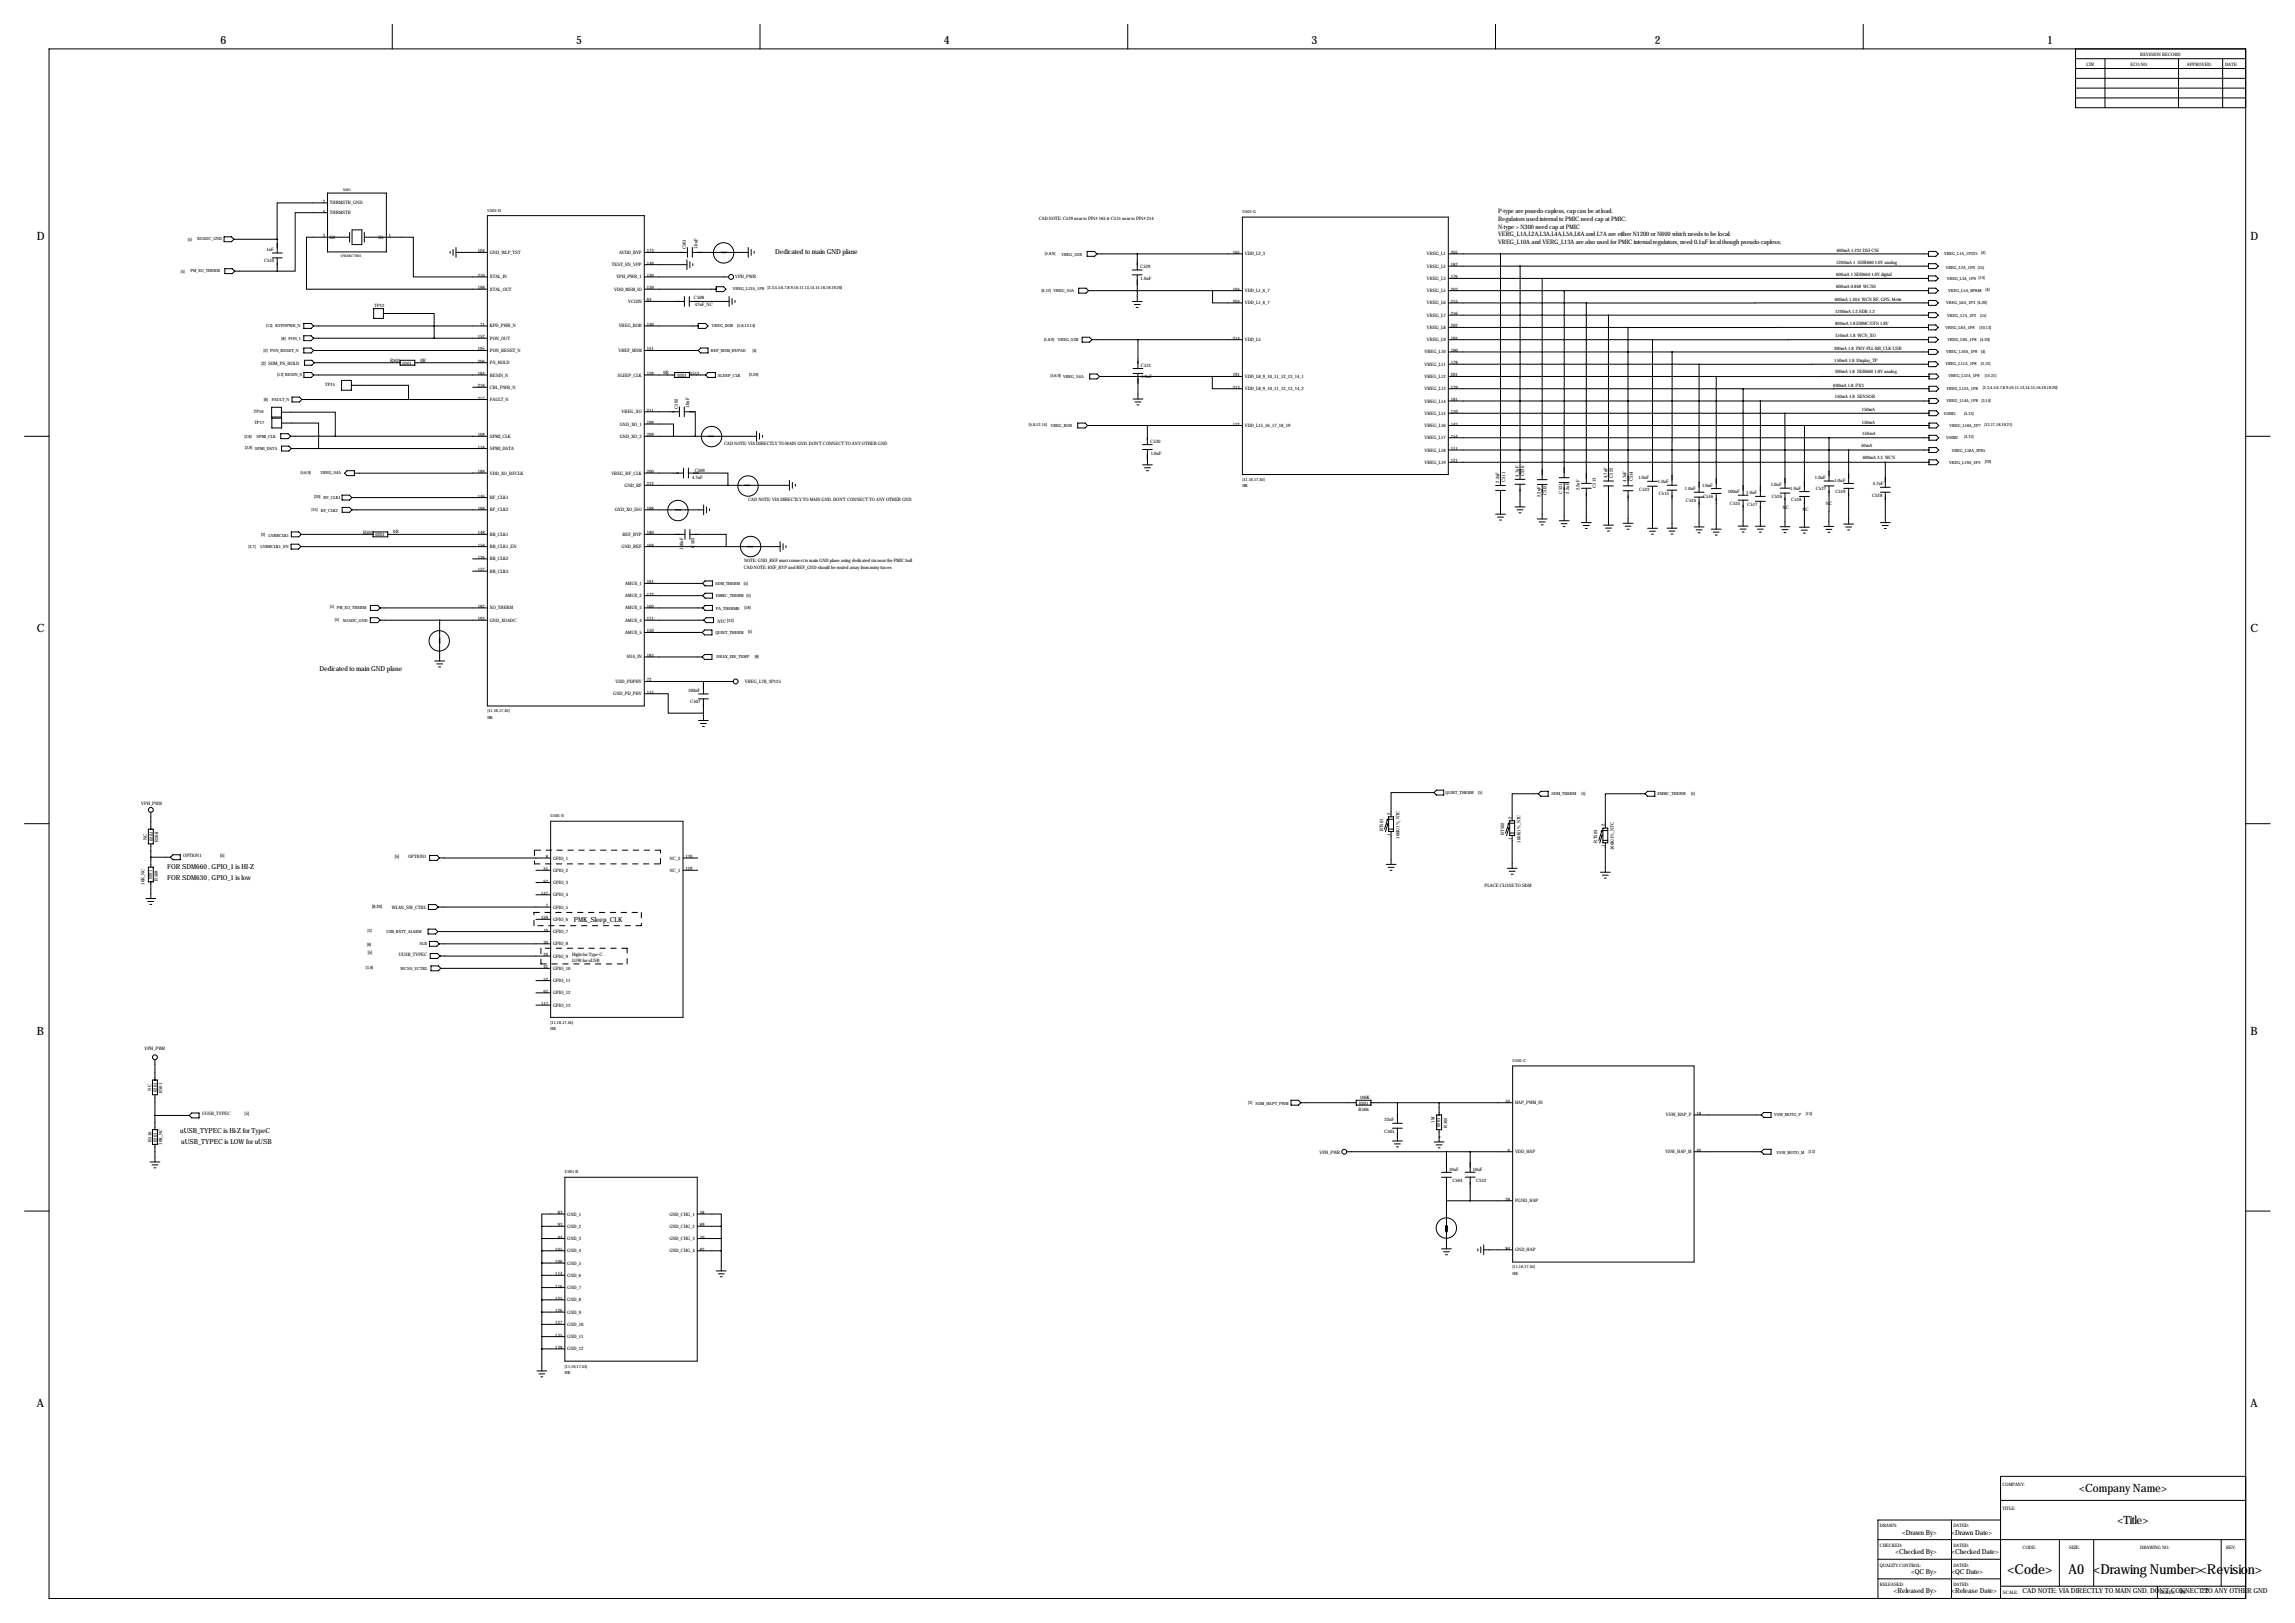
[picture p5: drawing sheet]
<svg xmlns="http://www.w3.org/2000/svg" width="1189mm" height="841mm" viewBox="0 0 1189 841" stroke-linecap="round" stroke-linejoin="round" font-family="sans-serif">
<defs><g id="words">
<g font-size="7.1">
<text x="1040" y="815">&lt;Code&gt;</text>
<text x="1072" y="815">A0 &lt;Drawing Number&gt;&lt;Revision&gt;</text>
</g>
<g font-size="5.9">
<text x="114" y="23">6</text>
<text x="298" y="23">5</text>
<text x="489" y="23">4</text>
<text x="679" y="23">3</text>
<text x="857" y="23">2</text>
<text x="1060" y="23">1</text>
<text x="19" y="124">D</text>
<text x="1166" y="124">D</text>
<text x="19" y="328">C</text>
<text x="1166" y="328">C</text>
<text x="19" y="536">B</text>
<text x="1166" y="536">B</text>
<text x="19" y="729">A</text>
<text x="1166" y="729">A</text>
<text x="1077" y="773">&lt;Company Name&gt;</text>
<text x="1097" y="789">&lt;Title&gt;</text>
</g>
<g font-size="3.6">
<text x="402" y="132">Dedicated to main GND plane</text>
<text x="166" y="348">Dedicated to main GND plane</text>
<text x="87" y="450">FOR SDM660 , GPIO_1 is HI-Z</text>
<text x="87" y="456">FOR SDM630 , GPIO_1 is low</text>
<text x="297" y="478">PMK_Sleep_CLK</text>
<text x="93" y="587">uUSB_TYPEC is Hi-Z for TypeC</text>
<text x="94" y="593">uUSB_TYPEC is LOWfor uUSB</text>
<text x="985" y="795">&lt;Drawn By&gt;</text>
<text x="1011" y="795">&lt;Drawn Date&gt;</text>
<text x="982" y="805">&lt;Checked By&gt;</text>
<text x="1011" y="805">&lt;Checked Date&gt;</text>
<text x="990" y="815">&lt;QC By&gt;</text>
<text x="1011" y="815">&lt;QC Date&gt;</text>
<text x="981" y="825">&lt;Released By&gt;</text>
<text x="1011" y="825">&lt;Release Date&gt;</text>
<text x="1048" y="825">CAD NOTE: VIA DIRECTLY TO MAIN GND. DON'T CONNECT TO ANY OTHER GND</text>
<text x="1129" y="825">5</text>
<text x="1140" y="825">22</text>
</g>
<g font-size="3.2">
<text x="776" y="110">P-type are psuedo-capless, cap can be at load.</text>
<text x="776" y="115">Regulators used internal to PMIC need cap at PMIC.</text>
<text x="776" y="119">N-type &gt; N300 need cap at PMIC</text>
<text x="776" y="122">VERG_L1A,L2A,L3A,L4A,L5A,L6A and L7A are either N1200 or N600 which needs to be local;</text>
<text x="776" y="127">VREG_L10A and VERG_L13A are also used for PMIC internal regulators, need 0.1uF local though pseudo-capless;</text>
</g>
<g font-size="2.4">
<text x="1109" y="29">REVISION RECORD</text>
<text x="1081" y="34">LTR</text>
<text x="1104" y="34">ECO NO:</text>
<text x="1133" y="34">APPROVED:</text>
<text x="1153" y="34">DATE:</text>
<text x="167" y="105">2</text>
<text x="171" y="106">THRMSTR_GND</text>
<text x="167" y="110">4</text>
<text x="171" y="111">THRMSTR</text>
<text x="538" y="114">CAD NOTE: C529 near to PIN# 165 &amp; C531 near to PIN# 214</text>
<text x="167" y="123">3</text>
<text x="171" y="124">H2</text>
<text x="196" y="124">H1</text>
<text x="201" y="123">1</text>
<text x="138" y="130">1nF</text>
<text x="248" y="131">104</text>
<text x="254" y="132">GND_W</text>
<text x="262" y="132">LP_TST</text>
<text x="321" y="132">AVDD_BYP</text>
<text x="335" y="131">173</text>
<text x="355" y="129" transform="rotate(-90 355 129)">C501</text>
<text x="361" y="129" transform="rotate(-90 361 129)">1.0uF</text>
<text x="639" y="132">165</text>
<text x="752" y="132">205</text>
<text x="951" y="130">600mA 1.232 DSI-CSI</text>
<text x="137" y="136">C510</text>
<text x="317" y="138">TEST_EN_VPP</text>
<text x="335" y="137">149</text>
<text x="645" y="132">VDD_L2_3</text>
<text x="739" y="132">VREG_L1</text>
<text x="752" y="138">187</text>
<text x="951" y="137">1200mA 1 SDR660 1.0V analog</text>
<text x="248" y="143">210</text>
<text x="335" y="143">130</text>
<text x="591" y="139">C529</text>
<text x="739" y="139">VREG_L2</text>
<text x="951" y="143">600mA 1 SDR660 1.0V digital</text>
<text x="248" y="150">198</text>
<text x="254" y="144">XTAL_IN</text>
<text x="319" y="144">VPH_PW</text>
<text x="329" y="144">R_1</text>
<text x="335" y="150">139</text>
<text x="381" y="144">VPH_PW</text>
<text x="390" y="144">R</text>
<text x="591" y="145">1.0uF</text>
<text x="739" y="145">VREG_L3</text>
<text x="752" y="144">176</text>
<text x="951" y="149">600mA 0.848 W</text>
<text x="967" y="149">CSS</text>
<text x="254" y="151">XTAL_OUT</text>
<text x="318" y="151">VDD_MSM_IO</text>
<text x="359" y="155">C508</text>
<text x="639" y="151">194</text>
<text x="645" y="151">VDD_L1_6_7</text>
<text x="739" y="151">VREG_L5</text>
<text x="752" y="151">203</text>
<text x="950" y="156">600mA 1.304 W</text>
<text x="966" y="156">CN RF, GPS, Metis</text>
<text x="325" y="157">VCOIN</text>
<text x="335" y="156">64</text>
<text x="360" y="159">47uF_NC</text>
<text x="639" y="157">204</text>
<text x="645" y="158">VDD_L1_6_7</text>
<text x="739" y="158">VREG_L6</text>
<text x="752" y="157">215</text>
<text x="739" y="164">VREG_L7</text>
<text x="752" y="163">216</text>
<text x="951" y="162">1200mA 1.2 SDR 1.2</text>
<text x="249" y="169">71</text>
<text x="254" y="170">KPD_PW</text>
<text x="263" y="170">R_N</text>
<text x="321" y="170">VREG_BOB</text>
<text x="335" y="169">140</text>
<text x="739" y="170">VREG_L8</text>
<text x="752" y="170">202</text>
<text x="951" y="168">800mA 1.8 EMMC/UFS 1.8V</text>
<text x="248" y="175">152</text>
<text x="254" y="176">PON_OUT</text>
<text x="639" y="176">214</text>
<text x="645" y="177">VDD_L5</text>
<text x="739" y="177">VREG_L9</text>
<text x="752" y="176">192</text>
<text x="951" y="174">150mA 1.8 W</text>
<text x="964" y="174">CN_XO</text>
<text x="248" y="182">195</text>
<text x="254" y="182">PON_RESET_N</text>
<text x="320" y="182">VREF_MSM</text>
<text x="335" y="182">151</text>
<text x="738" y="183">VREG_L10</text>
<text x="752" y="182">190</text>
<text x="950" y="181">300mA 1.8 PHY-PLL-BB_CLK-USB</text>
<text x="135" y="189">[2] SDM_PS_HOLD</text>
<text x="202" y="188">R503</text>
<text x="209" y="189">0201</text>
<text x="218" y="187">0R</text>
<text x="248" y="188">206</text>
<text x="254" y="189">PS_HOLD</text>
<text x="591" y="190">C531</text>
<text x="738" y="189">VREG_L11</text>
<text x="752" y="189">178</text>
<text x="950" y="188">150mA 1.8 Display_TP</text>
<text x="248" y="194">184</text>
<text x="254" y="195">RESIN_N</text>
<text x="320" y="195">SLEEP_CLK</text>
<text x="335" y="194">128</text>
<text x="344" y="194">0R</text>
<text x="351" y="195">0201</text>
<text x="357" y="194">R512</text>
<text x="591" y="196">1.0uF</text>
<text x="639" y="195">191</text>
<text x="645" y="196">VDD_L8_9_10_11_12_13_14_1</text>
<text x="738" y="196">VREG_L12</text>
<text x="752" y="195">201</text>
<text x="950" y="193">300mA 1.8 SDR660 1.8V analog,</text>
<text x="248" y="201">218</text>
<text x="254" y="201">CBL_PW</text>
<text x="263" y="201">R_N</text>
<text x="639" y="201">213</text>
<text x="645" y="202">VDD_L8_9_10_11_12_13_14_2</text>
<text x="738" y="202">VREG_L13</text>
<text x="752" y="201">179</text>
<text x="950" y="200">600mA 1.8 PX3</text>
<text x="248" y="207">217</text>
<text x="254" y="208">FAULT_N</text>
<text x="738" y="208">VREG_L14</text>
<text x="752" y="208">181</text>
<text x="950" y="206">150mA 1.8 SENSOR</text>
<text x="322" y="214">VREG_XO</text>
<text x="335" y="213">211</text>
<text x="351" y="212" transform="rotate(-90 351 212)">C502</text>
<text x="357" y="212" transform="rotate(-90 357 212)">1.0uF</text>
<text x="738" y="215">VREG_L15</text>
<text x="752" y="214">110</text>
<text x="964" y="213">150mA</text>
<text x="321" y="220">GND_XO_1</text>
<text x="335" y="220">199</text>
<text x="639" y="220">132</text>
<text x="645" y="221">VDD_L15_16_17_18_19</text>
<text x="738" y="221">VREG_L16</text>
<text x="752" y="220">143</text>
<text x="964" y="219">150mA</text>
<text x="248" y="226">108</text>
<text x="254" y="227">SPMI_CLK</text>
<text x="321" y="227">GND_XO_2</text>
<text x="335" y="226">209</text>
<text x="738" y="228">VREG_L17</text>
<text x="752" y="227">154</text>
<text x="965" y="225">150mA</text>
<text x="248" y="232">118</text>
<text x="254" y="233">SPMI_DATA</text>
<text x="375" y="230">CAD NOTE: VIA DIRECTLY TO MAIN GND. DON'T CONNECT TO ANY OTHER GND</text>
<text x="596" y="230">C530</text>
<text x="738" y="234">VREG_L18</text>
<text x="752" y="233">111</text>
<text x="964" y="232">50mA</text>
<text x="596" y="235">1.0uF</text>
<text x="752" y="239">121</text>
<text x="965" y="238">600mA 3.3 W</text>
<text x="979" y="238">CN</text>
<text x="248" y="245">189</text>
<text x="254" y="246">VDD_XO_RFCLK</text>
<text x="317" y="246">VREG_RF_CLK</text>
<text x="335" y="245">200</text>
<text x="360" y="244">C509</text>
<text x="738" y="240">VREG_L19</text>
<text x="335" y="251">212</text>
<text x="359" y="248">4.7uF</text>
<text x="777" y="250" transform="rotate(-90 777 250)">2.2uF</text>
<text x="780" y="250" transform="rotate(-90 780 250)">C511</text>
<text x="787" y="247" transform="rotate(-90 787 247)">4.7uF</text>
<text x="790" y="247" transform="rotate(-90 790 247)">C520</text>
<text x="833" y="248" transform="rotate(-90 833 248)">4.7uF</text>
<text x="836" y="247" transform="rotate(-90 836 247)">C522</text>
<text x="842" y="249" transform="rotate(-90 842 249)">4.7uF</text>
<text x="846" y="249" transform="rotate(-90 846 249)">C514</text>
<text x="849" y="248">1.0uF</text>
<text x="859" y="250">1.0uF</text>
<text x="917" y="252">1.0uF</text>
<text x="940" y="248">1.0uF</text>
<text x="950" y="249">1.0uF</text>
<text x="970" y="251">4.7uF</text>
<text x="248" y="258">146</text>
<text x="324" y="252">GND_RF</text>
<text x="798" y="258" transform="rotate(-90 798 258)">2.2uF</text>
<text x="801" y="257" transform="rotate(-90 801 257)">C512</text>
<text x="809" y="256" transform="rotate(-90 809 256)">C521</text>
<text x="813" y="256" transform="rotate(-90 813 256)">2.2uF</text>
<text x="818" y="254" transform="rotate(-90 818 254)">2.2uF</text>
<text x="827" y="253" transform="rotate(-90 827 253)">C513</text>
<text x="849" y="254">C523</text>
<text x="859" y="256">C515</text>
<text x="873" y="254">1.0uF</text>
<text x="882" y="252">1.0uF</text>
<text x="882" y="258">C516</text>
<text x="895" y="256">100nF</text>
<text x="905" y="256">1.0uF</text>
<text x="918" y="258">C526</text>
<text x="927" y="254">1.0uF</text>
<text x="941" y="254">C527</text>
<text x="951" y="255">C519</text>
<text x="970" y="257">C528</text>
<text x="254" y="259">RF_CLK1</text>
<text x="388" y="259">CAD NOTE: VIA DIRECTLY TO MAIN GND. DON'T CONNECT TO ANY OTHER GND</text>
<text x="873" y="260">C524</text>
<text x="896" y="261">C525</text>
<text x="905" y="262">C517</text>
<text x="924" y="264">NC</text>
<text x="928" y="260">C518</text>
<text x="946" y="262">NC</text>
<text x="248" y="264">168</text>
<text x="254" y="265">RF_CLK2</text>
<text x="318" y="265">GND_XO_ISO</text>
<text x="335" y="264">188</text>
<text x="934" y="265">NC</text>
<text x="188" y="277">R507</text>
<text x="195" y="278">0201</text>
<text x="204" y="276">0R</text>
<text x="248" y="277">148</text>
<text x="254" y="278">BB_CLK1</text>
<text x="322" y="278">REF_BYP</text>
<text x="335" y="277">180</text>
<text x="248" y="283">158</text>
<text x="254" y="284">BB_CLK1_EN</text>
<text x="322" y="284">GND_REF</text>
<text x="335" y="283">169</text>
<text x="354" y="285" transform="rotate(-90 354 285)">100nF</text>
<text x="360" y="284" transform="rotate(-90 360 284)">C503</text>
<text x="248" y="289">136</text>
<text x="254" y="290">BB_CLK2</text>
<text x="385" y="291">NOTE: GND_REF must connect to main GND plane using dedicated via near the PMIC ball</text>
<text x="248" y="296">137</text>
<text x="254" y="297">BB_CLK3</text>
<text x="385" y="294">CAD NOTE: REF_BYP and REF_GND should be routed away from noisy traces</text>
<text x="324" y="303">AMUX_1</text>
<text x="335" y="302">161</text>
<text x="324" y="309">AMUX_2</text>
<text x="335" y="309">172</text>
<text x="248" y="315">182</text>
<text x="254" y="316">XO_THERM</text>
<text x="324" y="316">AMUX_3</text>
<text x="335" y="315">160</text>
<text x="248" y="321">193</text>
<text x="254" y="322">GND_XOADC</text>
<text x="324" y="322">AMUX_4</text>
<text x="335" y="321">171</text>
<text x="372" y="323">NTC[12]</text>
<text x="324" y="328">AMUX_5</text>
<text x="335" y="328">150</text>
<text x="324" y="341">ANA_IN</text>
<text x="335" y="340">183</text>
<text x="319" y="354">VDD_PDPHY</text>
<text x="335" y="353">72</text>
<text x="335" y="359">115</text>
<text x="356" y="358">100nF</text>
<text x="386" y="354">VREG_L7B_3P125</text>
<text x="318" y="360">GND_PD_PHY</text>
<text x="358" y="364">C507</text>
<text x="73" y="417">VPH_PW</text>
<text x="82" y="417">R</text>
<text x="720" y="422" transform="rotate(-90 720 422)">2</text>
<text x="783" y="424" transform="rotate(-90 783 424)">2</text>
<text x="716" y="431" transform="rotate(-90 716 431)">RT501</text>
<text x="831" y="428" transform="rotate(-90 831 428)">2</text>
<text x="76" y="435" transform="rotate(-90 76 435)">NC</text>
<text x="79" y="436" transform="rotate(-90 79 436)">0201</text>
<text x="82" y="436" transform="rotate(-90 82 436)">R508</text>
<text x="720" y="433" transform="rotate(-90 720 433)">1</text>
<text x="725" y="434" transform="rotate(-90 725 434)">100K/1%_NTC</text>
<text x="779" y="433" transform="rotate(-90 779 433)">RT502</text>
<text x="783" y="435" transform="rotate(-90 783 435)">1</text>
<text x="788" y="436" transform="rotate(-90 788 436)">100K/1%_NTC</text>
<text x="827" y="436" transform="rotate(-90 827 436)">RT503</text>
<text x="114" y="444">[5]</text>
<text x="831" y="439" transform="rotate(-90 831 439)">1</text>
<text x="836" y="440" transform="rotate(-90 836 440)">100K/1%_NTC</text>
<text x="95" y="444">OPTION1</text>
<text x="205" y="444">[5]</text>
<text x="211" y="444">OPTION1</text>
<text x="283" y="444">8</text>
<text x="287" y="445">GPIO_1</text>
<text x="347" y="445">NC_2</text>
<text x="355" y="444">170</text>
<text x="79" y="456" transform="rotate(-90 79 456)">0201</text>
<text x="282" y="451">51</text>
<text x="287" y="452">GPIO_2</text>
<text x="347" y="452">NC_1</text>
<text x="355" y="451">129</text>
<text x="75" y="458" transform="rotate(-90 75 458)">10K_NC</text>
<text x="82" y="456" transform="rotate(-90 82 456)">R509</text>
<text x="282" y="457">63</text>
<text x="287" y="458">GPIO_3</text>
<text x="769" y="459">PLACE CLOSE TO SDM</text>
<text x="280" y="463">147</text>
<text x="287" y="464">GPIO_4</text>
<text x="193" y="470">[8,20]</text>
<text x="203" y="471">W</text>
<text x="205" y="471">LAN_SW</text>
<text x="214" y="471">_CTRL</text>
<text x="283" y="470">7</text>
<text x="287" y="471">GPIO_5</text>
<text x="280" y="476">159</text>
<text x="287" y="477">GPIO_6</text>
<text x="282" y="483">19</text>
<text x="287" y="483">GPIO_7</text>
<text x="282" y="489">30</text>
<text x="287" y="490">GPIO_8</text>
<text x="191" y="494">[5]</text>
<text x="207" y="495">UUSB_TYPEC</text>
<text x="282" y="495">29</text>
<text x="287" y="496">GPIO_9</text>
<text x="296" y="495">Hight for Type-C</text>
<text x="282" y="502">41</text>
<text x="287" y="502">GPIO_10</text>
<text x="296" y="499">LOWfor uUSB</text>
<text x="282" y="508">52</text>
<text x="287" y="509">GPIO_11</text>
<text x="282" y="514">62</text>
<text x="287" y="515">GPIO_12</text>
<text x="280" y="521">117</text>
<text x="287" y="521">GPIO_13</text>
<text x="75" y="544">VPH_PW</text>
<text x="84" y="544">R</text>
<text x="78" y="565" transform="rotate(-90 78 565)">NC</text>
<text x="81" y="566" transform="rotate(-90 81 566)">0201</text>
<text x="84" y="566" transform="rotate(-90 84 566)">R501</text>
<text x="704" y="569">100K</text>
<text x="704" y="575">R506</text>
<text x="704" y="572">0201</text>
<text x="780" y="571">50</text>
<text x="785" y="572">HAP_PW</text>
<text x="794" y="572">M_IN</text>
<text x="105" y="578">UUSB_TYPEC</text>
<text x="127" y="578">[5]</text>
<text x="717" y="581">22nF</text>
<text x="743" y="581" transform="rotate(-90 743 581)">1M</text>
<text x="863" y="578">VSW</text>
<text x="868" y="578">_HAP_P</text>
<text x="879" y="578">18</text>
<text x="717" y="587">C505</text>
<text x="746" y="584" transform="rotate(-90 746 584)">0201</text>
<text x="750" y="584" transform="rotate(-90 750 584)">R505</text>
<text x="78" y="592" transform="rotate(-90 78 592)">R510</text>
<text x="81" y="591" transform="rotate(-90 81 591)">0201</text>
<text x="84" y="593" transform="rotate(-90 84 593)">10K_NC</text>
<text x="684" y="598">VPH_PW</text>
<text x="693" y="598">R</text>
<text x="781" y="597">6</text>
<text x="785" y="597">VDD_HAP</text>
<text x="863" y="597">VSW</text>
<text x="868" y="597">_HAP_M</text>
<text x="879" y="597">40</text>
<text x="751" y="606">10uF</text>
<text x="763" y="606">10uF</text>
<text x="752" y="612">C504</text>
<text x="765" y="612">C532</text>
<text x="780" y="622">28</text>
<text x="785" y="623">PGND_HAP</text>
<text x="289" y="629">83</text>
<text x="294" y="630">GND_1</text>
<text x="347" y="630">GND_CHG_1</text>
<text x="362" y="629">58</text>
<text x="289" y="635">93</text>
<text x="294" y="636">GND_2</text>
<text x="347" y="636">GND_CHG_2</text>
<text x="362" y="635">69</text>
<text x="289" y="642">94</text>
<text x="362" y="642">70</text>
<text x="288" y="648">105</text>
<text x="294" y="642">GND_3</text>
<text x="347" y="642">GND_CHG_3</text>
<text x="362" y="648">82</text>
<text x="780" y="647">84</text>
<text x="294" y="649">GND_4</text>
<text x="347" y="649">GND_CHG_4</text>
<text x="785" y="648">GND_HAP</text>
<text x="288" y="654">106</text>
<text x="294" y="655">GND_5</text>
<text x="288" y="661">114</text>
<text x="294" y="661">GND_6</text>
<text x="288" y="667">116</text>
<text x="294" y="668">GND_7</text>
<text x="288" y="673">125</text>
<text x="294" y="674">GND_8</text>
<text x="288" y="680">126</text>
<text x="294" y="680">GND_9</text>
<text x="288" y="686">127</text>
<text x="294" y="687">GND_10</text>
<text x="288" y="692">135</text>
<text x="294" y="693">GND_11</text>
<text x="288" y="699">138</text>
<text x="294" y="699">GND_12</text>
<text x="1037" y="770">COMPANY:</text>
<text x="1037" y="782">TITLE:</text>
<text x="974" y="791">DRAW</text>
<text x="981" y="791">N:</text>
<text x="1012" y="791">DATED:</text>
<text x="974" y="801">CHECKED:</text>
<text x="1012" y="801">DATED:</text>
<text x="1048" y="803">CODE:</text>
<text x="1072" y="803">SIZE:</text>
<text x="1109" y="803">DRAW</text>
<text x="1116" y="803">ING NO:</text>
<text x="1153" y="803">REV:</text>
<text x="974" y="811">QUALITY CONTROL:</text>
<text x="1012" y="811">DATED:</text>
<text x="974" y="822">RELEASED:</text>
<text x="1012" y="822">DATED:</text>
<text x="1038" y="825">SCALE:</text>
<text x="1119" y="825">SHEET:</text>
<text x="1130" y="825">OF</text>
</g>
<g font-size="2.3">
<text x="194" y="159">TP12</text>
<text x="168" y="200">TP15</text>
<text x="132" y="214">TP16</text>
<text x="132" y="220">TP17</text>
</g>
<g font-size="2.2">
<text x="252" y="110">U501-D</text>
<text x="644" y="110">U501-G</text>
<text x="97" y="125">[5]</text>
<text x="102" y="125">XOADC_GND</text>
<text x="541" y="132">[5,8,9]</text>
<text x="550" y="132">VREG_S2B</text>
<text x="1007" y="132">VREG_L1A_1P225 [4]</text>
<text x="94" y="142">[5]</text>
<text x="99" y="141">PM_XO_THERM</text>
<text x="1008" y="139">VREG_L2A_1P0 [15]</text>
<text x="1008" y="145">VREG_L3A_1P0 [15]</text>
<text x="380" y="150">VREG_L13A_1P8 [2,3,4,5,6,7,8,9,10,11,13,14,15,16,18,19,20]</text>
<text x="540" y="151">[6,12] VREG_S5A</text>
<text x="1009" y="151">VREG_L5A_0P848 [4]</text>
<text x="1008" y="158">VREG_L6A_1P3 [4,20]</text>
<text x="1009" y="164">VREG_L7A_1P2 [15]</text>
<text x="138" y="169">[13] KYPDPW</text>
<text x="152" y="169">R_N</text>
<text x="369" y="170">VREG_BOB</text>
<text x="382" y="169">[5,8,12,14]</text>
<text x="1008" y="170">VREG_L8A_1P8</text>
<text x="1025" y="170">[10,13]</text>
<text x="146" y="176">[8] PON_1</text>
<text x="541" y="177">[5,8,9]</text>
<text x="548" y="177">VREG_S2B</text>
<text x="1009" y="177">VREG_L9A_1P8 [4,20]</text>
<text x="137" y="183">[2] PON_RESET_N</text>
<text x="368" y="182">REF_MSM_HVPAD</text>
<text x="390" y="182">[4]</text>
<text x="1008" y="183">VREG_L10A_1P8 [4]</text>
<text x="1008" y="189">VREG_L11A_1P8</text>
<text x="1026" y="189">[3,12]</text>
<text x="144" y="195">[13] RESIN_N</text>
<text x="372" y="195">SLEEP_CLK</text>
<text x="388" y="195">[2,20]</text>
<text x="544" y="195">[5,6,9] VREG_S4A</text>
<text x="1009" y="195">VREG_L12A_1P8</text>
<text x="1028" y="195">[15,21]</text>
<text x="1008" y="202">VREG_L13A_1P8</text>
<text x="1027" y="202">[2,3,4,5,6,7,8,9,10,11,13,14,15,16,18,19,20]</text>
<text x="137" y="208">[8]</text>
<text x="141" y="208">FAULT_N</text>
<text x="1008" y="208">VREG_L14A_1P8 [3,14]</text>
<text x="1007" y="215">VSIM1</text>
<text x="1018" y="215">[4,13]</text>
<text x="533" y="221">[5,8,12,14]</text>
<text x="544" y="221">VREG_BOB</text>
<text x="1010" y="221">VREG_L16A_2P7 [13,17,18,19,21]</text>
<text x="127" y="227">[2,8]</text>
<text x="133" y="227">SPMI_CLK</text>
<text x="1008" y="227">VSIM2</text>
<text x="1018" y="227">[4,13]</text>
<text x="127" y="233">[2,8] SPMI_DATA</text>
<text x="1011" y="234">VREG_L18A_2P85</text>
<text x="1028" y="240">[20]</text>
<text x="156" y="245">[5,6,9]</text>
<text x="166" y="246">VREG_S4A</text>
<text x="1010" y="240">VREG_L19A_3P3</text>
<text x="644" y="249">[11,16,17,45]</text>
<text x="644" y="252">HK</text>
<text x="163" y="258">[20] RF_CLK1</text>
<text x="161" y="265">[15]</text>
<text x="166" y="265">RF_CLK2</text>
<text x="135" y="278">[2]</text>
<text x="139" y="278">LNBBCLK1</text>
<text x="129" y="284">[2,7]</text>
<text x="135" y="284">LNBBCLK1_EN</text>
<text x="370" y="303">SDM_THERM [5]</text>
<text x="371" y="309">EMMC_THERM [5]</text>
<text x="171" y="315">[5] PM_XO_THERM</text>
<text x="371" y="316">PA_THERM0</text>
<text x="386" y="316">[18]</text>
<text x="173" y="322">[5]</text>
<text x="178" y="322">XOADC_GND</text>
<text x="371" y="328">QUIET_THERM [5]</text>
<text x="371" y="341">DRAX_DIE_TEMP</text>
<text x="391" y="341">[8]</text>
<text x="252" y="369">[11,16,17,45]</text>
<text x="252" y="372">HK</text>
<text x="749" y="411">QUIET_THERM [5]</text>
<text x="804" y="412">SDM_THERM</text>
<text x="819" y="412">[5]</text>
<text x="859" y="412">EMMC_THERM</text>
<text x="876" y="412">[5]</text>
<text x="285" y="423">U501-E</text>
<text x="190" y="483">[3]</text>
<text x="200" y="483">UIM_BATT_ALARM</text>
<text x="190" y="490">[8]</text>
<text x="217" y="490">SLB</text>
<text x="190" y="502">[3,8]</text>
<text x="208" y="502">W</text>
<text x="209" y="502">CSS_VCTRL</text>
<text x="285" y="534">HK</text>
<text x="285" y="530">[11,16,17,45]</text>
<text x="784" y="550">U501-C</text>
<text x="647" y="572">[3]</text>
<text x="650" y="572">SDM_HAPT_PW</text>
<text x="666" y="572">M</text>
<text x="919" y="578">VSW</text>
<text x="924" y="578">_MOTO_P</text>
<text x="935" y="578">[13]</text>
<text x="920" y="598">VSW</text>
<text x="925" y="598">_MOTO_M [13]</text>
<text x="293" y="608">U501-B</text>
<text x="784" y="657">[11,16,17,45]</text>
<text x="784" y="660">HK</text>
<text x="293" y="712">HK</text>
<text x="293" y="708">[11,16,17,45]</text>
</g>
<g font-size="1.9">
<text x="178" y="99">X501</text>
<text x="177" y="133">OW</text>
<text x="180" y="133">38477001</text>
</g>
</g></defs>
<g fill="none" stroke="#000" stroke-width=".52">
<path d="M203 13v12M394 13v12M584 13v12M775 13v12M965 13v12M25 25h1138v803h-1138zM1075 25v31h88M1075 30h88M1075 35h88M1090 30v26M1129 30v26M1151 30v26"/>
<path d="M1075 41h88M1075 46h88M1075 51h88M170 110h-17v30h-9M170 105h-26v19M170 100h30v30h-30zM182 119h5v8h-5zM252 112h82v254h-82zM644 112h106v134h-106zM116 123h4l1 1-1 1h-4zM116 139h4l2 1-2 2h-4zM121 124h23"/>
<path d="M141 134h5M141 131h5M144 124v7M144 134v6M181 123h-22v27h93M181 120v5M189 123h25v20h38M189 120v5M233 130v1M235 129v3M236 131h16M236 128v5"/>
<path d="M334 131h22M334 137h22M356 135v5M356 128v5M357 136v3M359 131h15M359 128v5M359 137v1M376 131h12M388 128v5M389 129v3M391 130v1"/>
<path d="M563 130h4l1 2-1 1h-4zM568 132h76M587 140h5M589 132v8M750 132h27M750 138h37M777 132v119M777 132h222M787 138v110M999 138h-212M999 137h4l1 1-1 1h-4zM999 130h4l1 2-1 1h-4z"/>
<path d="M122 140h22M194 160h5v5h-5zM334 143h43M334 150h37M334 156h21M355 154v5M357 156h21M357 154v5M371 149h4l1 1-1 1h-4zM378 154v5M379 155v3M381 156v1"/>
<path d="M559 149h4l1 2-1 1h-4zM564 151h80M587 142h5M587 156h5M588 158h3M589 159h1M589 142v14M628 151v6h16M750 157h72M750 151h60M750 144h49M799 144v104"/>
<path d="M810 151v96M822 157v93M999 157h-177M999 144h-200M999 151h-189M999 149h4l1 2-1 1h-4zM999 143h4l1 1-1 1h-4zM999 156h4l1 1-1 1h-4zM157 168h4l1 1-1 1h-4zM157 174h4l1 1-1 1h-4zM162 169h90M162 175h90"/>
<path d="M199 162h26v13M334 169h28M362 168h4l1 1-1 1h-4zM561 175h3l2 1-2 1h-3zM566 176h78M589 176v15M750 163h83M750 176h106M750 170h93M833 163h166M833 163v86M843 170v82"/>
<path d="M856 176v73M999 176h-143M999 170h-156M999 162h4l1 1-1 2h-4zM999 168h4l1 2-1 1h-4zM999 175h4l1 1-1 1h-4zM157 180h4l1 2-1 1h-4zM157 193h4l2 1-2 2h-4zM158 187h4l1 1-1 1h-4zM162 182h90M163 194h89M163 188h44"/>
<path d="M177 197h5v5h-5zM182 200h30v7M207 187h8v2h-8zM215 188h37M334 194h16M334 182h28M350 193h7v3h-7zM357 194h9M363 180h4v3h-4l-1-1zM366 194l1-1h4v3h-4zM564 194h4l2 1-2 1h-4zM570 195h74"/>
<path d="M587 191h5M587 193h5M589 193v14M628 195v6h16M750 195h139M750 189h130M750 182h249M866 182v69M880 189v66M889 195v58M999 189h-119M999 181h4l1 1-1 2h-4z"/>
<path d="M999 187h4l1 2-1 1h-4zM999 195h-110M999 194h4l1 1-1 1h-4zM141 211h5v5h-5zM141 217h5v5h-5zM146 213h28v13M146 219h19v13M151 206h4l1 1-1 1h-4zM156 207h96M245 201h7M334 220h15v6M334 213h18"/>
<path d="M352 211v5M354 213h6v13M354 211v5M558 219h4l1 1-1 2h-4zM587 207h5M588 208h3M589 210h1M750 201h153M750 208h249M750 214h249M903 201v56M912 208v49"/>
<path d="M925 214v39M999 201h-96M999 219h4l1 1-1 2h-4zM999 200h4l1 1-1 2h-4zM999 206h4l1 2-1 1h-4zM999 213h4l1 1-1 1h-4zM13 226h12M145 225h4l2 1-2 1h-4zM146 231h4l1 1-1 2h-4zM151 226h23M151 232h101M174 226h78"/>
<path d="M334 226h33M370 226h22M392 223v6M393 224v4M395 225v1M563 220h81M592 230h5M592 233h5M594 233v8M594 220v10M750 227h197M750 220h249"/>
<path d="M750 233h249M750 239h249M935 220v35M947 227h52M947 227v22M958 233v17M977 239v13M999 238h4l1 1-1 2h-4zM999 225h4l1 2-1 1h-4zM999 232h4l1 1-1 1h-4zM1163 226h13M177 256h4l1 2-1 1h-4z"/>
<path d="M179 245l1-1h4v2h-4zM182 258h70M252 245h-68M334 245h20M334 251h52M354 242v6M357 245h20v6M357 242v6M388 251h21M409 249v5M410 250v3M412 251v1"/>
<path d="M592 241h5M593 242h3M594 244h1M775 251h5M775 254h5M777 254v12M785 251h5M785 248h5M787 251v12M796 251h5M796 248h5M799 251v18"/>
<path d="M808 250h5M808 247h5M810 250v20M819 253h5M819 250h5M822 253v18M831 252h5M831 249h5M833 252v20M841 252h5M841 254h5M843 254v17"/>
<path d="M853 252h6M853 249h6M856 252v22M864 254h5M864 251h5M866 254v20M878 255h5M878 257h5M880 257v16M887 256h5M887 253h5M889 256v18"/>
<path d="M900 259h6M900 257h6M903 259v14M909 260h5M909 257h5M912 260v13M922 255h5M922 253h5M925 255v18M932 257h5M932 255h5M935 257v16"/>
<path d="M945 252h5M945 249h5M947 252v21M955 253h5M955 250h5M958 253v18M974 255h5M974 252h5M977 255v16M151 276h4l1 1-1 1h-4zM156 277h37M177 263h4l1 1-1 1h-4z"/>
<path d="M182 264h70M193 276h8v2h-8zM201 277h51M334 277h21M334 264h16M353 264h11M355 274v5M357 277h19v6M357 274v5M364 262v5M366 263v3M368 264v1"/>
<path d="M775 266h5M776 268h3M777 269h1M785 263h5M786 264h3M787 266h1M796 269h5M797 270h3M798 272h1M808 270h5M809 271h3M810 273h1"/>
<path d="M819 271h5M820 272h3M821 274h1M831 272h5M832 274h3M833 275h1M841 271h5M842 273h3M843 274h1M853 274h6M855 275h3M856 277h1"/>
<path d="M864 274h5M865 275h3M866 277h1M878 273h5M879 274h3M880 276h1M887 274h5M888 276h3M889 277h1M900 273h6M901 274h3M902 276h1"/>
<path d="M909 273h5M910 274h3M911 276h1M922 273h5M923 274h3M924 276h1M932 273h5M933 275h3M934 276h1M945 273h5M946 274h3M947 276h1"/>
<path d="M955 271h5M956 273h3M957 275h1M974 271h5M975 272h3M976 274h1M151 282h4l1 1-1 1h-4zM156 283h96M245 289h7M245 296h7M334 283h53M390 283h14"/>
<path d="M404 281v5M406 282v3M407 283v1M192 320h4l1 1-1 2h-4zM192 314h4l1 1-1 1h-4zM197 315h55M334 315h30M334 302h30M334 309h30M364 309l1-2h4v3h-4zM365 314h4v2h-4l-1-1zM365 301h4v2h-4l-1-1z"/>
<path d="M197 321h55M228 321v10M228 333v9M334 321h31M334 328h30M364 328l1-2h4v3h-4zM365 321l1-1h4v3h-4zM365 339h4v3h-4l-1-2zM225 342h5M226 344h3M227 345h1M334 359h12v10h18"/>
<path d="M334 340h30M334 353h46M362 359h5M364 353v6M362 362h5M362 373h5M363 375h3M364 376h1M364 362v11M743 411h-22v12M744 409h4v3h-4l-1-1zM797 411h-14v14"/>
<path d="M797 411l1-1h4v2h-4zM852 411h-20v18M853 410h4v2h-4l-1-1zM13 427h12M77 429h2v8h-2zM78 421v8M78 437v12M285 425h69v102h-69zM719 424l-2 5M719 424l-1 1M719 427l-1 4M719 427h-1"/>
<path d="M719 424v1M719 427h.1M719 429h3M719 423h3v8h-3zM719 424h3M721 431v17M781 427l1-1v1M781 429h1l-2 4M782 426l-2 6M782 429h.1M782 425h3v8h-3zM782 431h3"/>
<path d="M782 426h3M783 433v17M829 431l1-1-2 5M830 433l-1 4M830 433h-1M830 430v1M830 433h.1M830 429h3v8h-3zM830 435h3M830 430h3M832 437v15M1163 427h13"/>
<path d="M77 449h2v8h-2zM78 457v8M78 444h10M88 444l2-1h3v2h-3zM223 443h3l2 1-2 2h-3zM228 444h57M278 451h7M278 457h7M354 444h7M354 451h7M718 448h5M719 449h3"/>
<path d="M720 451h1M781 450h5M782 451h3M783 453h1M829 452h5M830 453h3M831 455h1M76 465h5M77 467h3M78 468h1M222 469h4l1 1-1 1h-4zM227 470h58"/>
<path d="M278 463h7M278 476h7M222 481h4l1 2-1 1h-4zM222 488h4l2 1-2 1h-4zM223 494h4l1 1-1 1h-4zM227 483h58M228 489h57M228 495h57M223 500h4l1 2-1 1h-4zM228 502h57M278 508h7M278 514h7"/>
<path d="M278 521h7M79 559h3v8h-3zM80 549v10M784 552h94v102h-94zM80 567v18M80 578h18M98 578l1-1h4v2h-4zM669 570h4l1 1-1 1h-4zM674 571h29M703 570h7v2h-7zM710 571h74M724 571v11"/>
<path d="M744 578h3v7h-3zM745 571v7M878 578h34M912 578l2-2h3v3h-3zM79 585h3v8h-3zM80 593v9M698 597h86M721 584h5M721 582h5M721 591h5M722 593h3M723 594h1"/>
<path d="M724 584v7M743 591h5M744 593h3M745 595h1M745 589h.1M745 585v6M749 597v10M762 597v10M878 597h34M912 597l2-2h3v3h-3zM78 602h5M79 603h3"/>
<path d="M80 605h1M293 610h68v95h-68zM747 610h5M747 607h5M749 610v25M759 610h5M759 607h5M762 610v12M13 627h12M281 635h12M281 635v75M293 629h-12v6"/>
<path d="M361 629h13v6M361 635h13M374 635v7M749 622h35M749 638v9M1163 627h13M281 648h12M281 642h12M281 654h12M361 642h13M361 648h13M371 658h5"/>
<path d="M372 660h3M374 642v6M374 648v10M747 647h5M748 648h3M749 650h1M766 647v1M767 646v3M769 647h15M769 645v5M281 661h12M281 667h12"/>
<path d="M281 673h12M281 680h12M373 661h1M281 686h12M281 692h12M281 699h12M278 710h5M279 712h3M280 713h1M1036 777h127M1163 765h-127v63M973 797h190"/>
<path d="M1011 787v41M1036 787h-63v41M1067 797v25M1085 797v25M1151 797v25M973 808h63M973 818h63M1036 822h127M1118 822v6"/>
<circle cx="375" cy="131" r="5"/>
<circle cx="379" cy="143" r="1.3"/>
<circle cx="369" cy="226" r="5"/>
<circle cx="388" cy="252" r="5"/>
<circle cx="351" cy="264" r="5"/>
<circle cx="389" cy="283" r="5"/>
<circle cx="228" cy="332" r="5"/>
<circle cx="381" cy="353" r="1.3"/>
<circle cx="78" cy="419" r="1.3"/>
<circle cx="80" cy="548" r="1.3"/>
<circle cx="696" cy="597" r="1.3"/>
<circle cx="749" cy="636" r="5"/>
</g>
<path d="M277 440v7M277 447h65M342 447v-7M342 440h-65M277 473h55M277 479v-6M332 473v6M332 479h-55M280 491v8M280 499h45M325 499v-8M325 491h-45" fill="none" stroke="#000" stroke-width=".52" stroke-dasharray="2.8 2.8"/>
<path d="M374 131h2M367 226h3M386 251h2M350 264h3M387 283h3M228 331v2" fill="none" stroke="#000" stroke-width=".76"/>
<path d="M749 635v3" fill="none" stroke="#000" stroke-width="1.5"/>
<path d="M745 571a.5 .5 0 0 0 1 0 .5 .5 0 0 0-1 0zM589 176a.5 .5 0 0 0 1 0 .5 .5 0 0 0-1 0z" fill="#000" stroke="#000" stroke-width=".52"/>
<use href="#words"/>
</svg>
